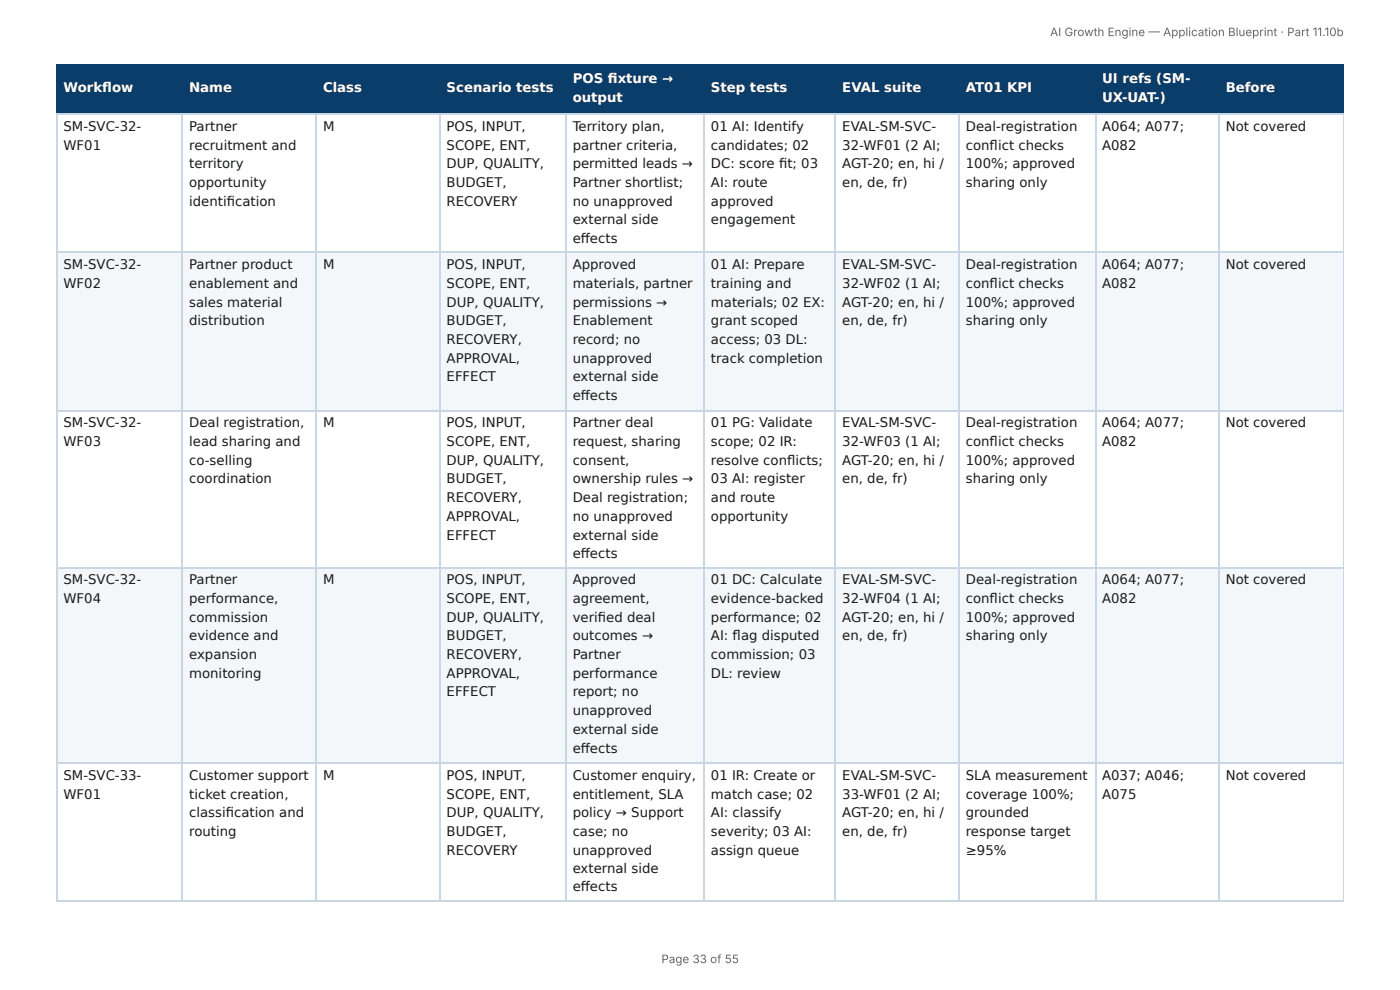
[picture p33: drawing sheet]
<svg xmlns="http://www.w3.org/2000/svg" width="297mm" height="210mm" viewBox="0 0 297 210" stroke-linecap="round" stroke-linejoin="round" font-family="sans-serif">
<defs><g id="words">
<g font-size="2.8" fill="#fff">
<text x="121.6" y="17.7">POS fi xture →</text>
<text x="234.1" y="17.7">UI refs (SM-</text>
<text x="13.5" y="19.6">Workfl ow</text>
<text x="40.2" y="19.6">Name</text>
<text x="68.6" y="19.6">Class</text>
<text x="94.9" y="19.6">Scenario tests</text>
<text x="121.6" y="21.7">output</text>
<text x="151" y="19.6">Step tests</text>
<text x="178.9" y="19.6">EVAL suite</text>
<text x="205.1" y="19.6">AT01 KPI</text>
<text x="234.1" y="21.7">UX-UAT-)</text>
<text x="260.3" y="19.6">Before</text>
</g>
<g font-size="2.8" fill="#1a1a1a">
<text x="13.5" y="27.8">SM-SVC-32-</text>
<text x="40.2" y="27.8">Partner</text>
<text x="68.6" y="27.8">M</text>
<text x="94.9" y="27.8">POS, INPUT,</text>
<text x="121.6" y="27.8">Territory plan,</text>
<text x="151" y="27.8">01 AI: Identify</text>
<text x="178.9" y="27.8">EVAL-SM-SVC-</text>
<text x="205.1" y="27.8">Deal-registration</text>
<text x="234.1" y="27.8">A064; A077;</text>
<text x="260.3" y="27.8">Not covered</text>
<text x="13.5" y="31.8">WF01</text>
<text x="40.2" y="31.8">recruitment and</text>
<text x="40.2" y="35.7">territory</text>
<text x="94.9" y="31.8">SCOPE, ENT,</text>
<text x="94.9" y="35.7">DUP, QUALITY,</text>
<text x="121.6" y="31.8">partner criteria,</text>
<text x="121.6" y="35.7">permitted leads →</text>
<text x="151" y="31.8">candidates; 02</text>
<text x="151" y="35.7">DC: score fi t; 03</text>
<text x="178.9" y="31.8">32-WF01 (2 AI;</text>
<text x="178.9" y="35.7">AGT-20; en, hi /</text>
<text x="205.1" y="31.8">confl ict checks</text>
<text x="205.1" y="35.7">100%; approved</text>
<text x="234.1" y="31.8">A082</text>
<text x="40.2" y="39.7">opportunity</text>
<text x="94.9" y="39.7">BUDGET,</text>
<text x="121.6" y="39.7">Partner shortlist;</text>
<text x="151" y="39.7">AI: route</text>
<text x="178.9" y="39.7">en, de, fr)</text>
<text x="205.1" y="39.7">sharing only</text>
<text x="40.2" y="43.7">identifi cation</text>
<text x="94.9" y="43.7">RECOVERY</text>
<text x="121.6" y="43.7">no unapproved</text>
<text x="121.6" y="47.6">external side</text>
<text x="151" y="43.7">approved</text>
<text x="151" y="47.6">engagement</text>
<text x="121.6" y="51.6">eff ects</text>
<text x="13.5" y="57.2">SM-SVC-32-</text>
<text x="40.2" y="57.2">Partner product</text>
<text x="68.6" y="57.2">M</text>
<text x="94.9" y="57.2">POS, INPUT,</text>
<text x="121.6" y="57.2">Approved</text>
<text x="151" y="57.2">01 AI: Prepare</text>
<text x="178.9" y="57.2">EVAL-SM-SVC-</text>
<text x="205.1" y="57.2">Deal-registration</text>
<text x="234.1" y="57.2">A064; A077;</text>
<text x="260.3" y="57.2">Not covered</text>
<text x="13.5" y="61.1">WF02</text>
<text x="40.2" y="61.1">enablement and</text>
<text x="40.2" y="65.1">sales material</text>
<text x="94.9" y="61.1">SCOPE, ENT,</text>
<text x="94.9" y="65.1">DUP, QUALITY,</text>
<text x="121.6" y="61.1">materials, partner</text>
<text x="121.6" y="65.1">permissions →</text>
<text x="151" y="61.1">training and</text>
<text x="151" y="65.1">materials; 02 EX:</text>
<text x="178.9" y="61.1">32-WF02 (1 AI;</text>
<text x="178.9" y="65.1">AGT-20; en, hi /</text>
<text x="205.1" y="61.1">confl ict checks</text>
<text x="205.1" y="65.1">100%; approved</text>
<text x="234.1" y="61.1">A082</text>
<text x="40.2" y="69.1">distribution</text>
<text x="94.9" y="69.1">BUDGET,</text>
<text x="121.6" y="69.1">Enablement</text>
<text x="151" y="69.1">grant scoped</text>
<text x="178.9" y="69.1">en, de, fr)</text>
<text x="205.1" y="69.1">sharing only</text>
<text x="94.9" y="73">RECOVERY,</text>
<text x="94.9" y="77">APPROVAL,</text>
<text x="121.6" y="73">record; no</text>
<text x="121.6" y="77">unapproved</text>
<text x="151" y="73">access; 03 DL:</text>
<text x="151" y="77">track completion</text>
<text x="94.9" y="81">EFFECT</text>
<text x="121.6" y="81">external side</text>
<text x="121.6" y="84.9">eff ects</text>
<text x="13.5" y="90.8">SM-SVC-32-</text>
<text x="13.5" y="94.7">WF03</text>
<text x="40.2" y="90.8">Deal registration,</text>
<text x="40.2" y="94.7">lead sharing and</text>
<text x="68.6" y="90.8">M</text>
<text x="94.9" y="90.8">POS, INPUT,</text>
<text x="94.9" y="94.7">SCOPE, ENT,</text>
<text x="121.6" y="90.8">Partner deal</text>
<text x="121.6" y="94.7">request, sharing</text>
<text x="151" y="90.8">01 PG: Validate</text>
<text x="151" y="94.7">scope; 02 IR:</text>
<text x="178.9" y="90.8">EVAL-SM-SVC-</text>
<text x="178.9" y="94.7">32-WF03 (1 AI;</text>
<text x="205.1" y="90.8">Deal-registration</text>
<text x="205.1" y="94.7">confl ict checks</text>
<text x="234.1" y="90.8">A064; A077;</text>
<text x="234.1" y="94.7">A082</text>
<text x="260.3" y="90.8">Not covered</text>
<text x="40.2" y="98.7">co-selling</text>
<text x="94.9" y="98.7">DUP, QUALITY,</text>
<text x="121.6" y="98.7">consent,</text>
<text x="151" y="98.7">resolve confl icts;</text>
<text x="178.9" y="98.7">AGT-20; en, hi /</text>
<text x="205.1" y="98.7">100%; approved</text>
<text x="40.2" y="102.7">coordination</text>
<text x="94.9" y="102.7">BUDGET,</text>
<text x="94.9" y="106.6">RECOVERY,</text>
<text x="121.6" y="102.7">ownership rules →</text>
<text x="121.6" y="106.6">Deal registration;</text>
<text x="151" y="102.7">03 AI: register</text>
<text x="151" y="106.6">and route</text>
<text x="178.9" y="102.7">en, de, fr)</text>
<text x="205.1" y="102.7">sharing only</text>
<text x="94.9" y="110.6">APPROVAL,</text>
<text x="121.6" y="110.6">no unapproved</text>
<text x="151" y="110.6">opportunity</text>
<text x="94.9" y="114.6">EFFECT</text>
<text x="121.6" y="114.6">external side</text>
<text x="121.6" y="118.5">eff ects</text>
<text x="13.5" y="124.1">SM-SVC-32-</text>
<text x="40.2" y="124.1">Partner</text>
<text x="68.6" y="124.1">M</text>
<text x="94.9" y="124.1">POS, INPUT,</text>
<text x="121.6" y="124.1">Approved</text>
<text x="151" y="124.1">01 DC: Calculate</text>
<text x="178.9" y="124.1">EVAL-SM-SVC-</text>
<text x="205.1" y="124.1">Deal-registration</text>
<text x="234.1" y="124.1">A064; A077;</text>
<text x="260.3" y="124.1">Not covered</text>
<text x="13.5" y="128.1">WF04</text>
<text x="40.2" y="128.1">performance,</text>
<text x="94.9" y="128.1">SCOPE, ENT,</text>
<text x="121.6" y="128.1">agreement,</text>
<text x="151" y="128.1">evidence-backed</text>
<text x="178.9" y="128.1">32-WF04 (1 AI;</text>
<text x="205.1" y="128.1">confl ict checks</text>
<text x="234.1" y="128.1">A082</text>
<text x="40.2" y="132">commission</text>
<text x="40.2" y="136">evidence and</text>
<text x="94.9" y="132">DUP, QUALITY,</text>
<text x="94.9" y="136">BUDGET,</text>
<text x="121.6" y="132">verifi ed deal</text>
<text x="121.6" y="136">outcomes →</text>
<text x="151" y="132">performance; 02</text>
<text x="151" y="136">AI: fl ag disputed</text>
<text x="178.9" y="132">AGT-20; en, hi /</text>
<text x="178.9" y="136">en, de, fr)</text>
<text x="205.1" y="132">100%; approved</text>
<text x="205.1" y="136">sharing only</text>
<text x="40.2" y="140">expansion</text>
<text x="40.2" y="143.9">monitoring</text>
<text x="94.9" y="140">RECOVERY,</text>
<text x="94.9" y="143.9">APPROVAL,</text>
<text x="121.6" y="140">Partner</text>
<text x="121.6" y="143.9">performance</text>
<text x="151" y="140">commission; 03</text>
<text x="151" y="143.9">DL: review</text>
<text x="94.9" y="147.9">EFFECT</text>
<text x="121.6" y="147.9">report; no</text>
<text x="121.6" y="151.9">unapproved</text>
<text x="121.6" y="155.8">external side</text>
<text x="121.6" y="159.8">eff ects</text>
<text x="13.5" y="165.6">SM-SVC-33-</text>
<text x="40.2" y="165.6">Customer support</text>
<text x="68.6" y="165.6">M</text>
<text x="94.9" y="165.6">POS, INPUT,</text>
<text x="121.6" y="165.6">Customer enquiry,</text>
<text x="151" y="165.6">01 IR: Create or</text>
<text x="178.9" y="165.6">EVAL-SM-SVC-</text>
<text x="205.1" y="165.6">SLA measurement</text>
<text x="234.1" y="165.6">A037; A046;</text>
<text x="260.3" y="165.6">Not covered</text>
<text x="13.5" y="169.6">WF01</text>
<text x="40.2" y="169.6">ticket creation,</text>
<text x="40.2" y="173.6">classifi cation and</text>
<text x="94.9" y="169.6">SCOPE, ENT,</text>
<text x="94.9" y="173.6">DUP, QUALITY,</text>
<text x="121.6" y="169.6">entitlement, SLA</text>
<text x="121.6" y="173.6">policy → Support</text>
<text x="151" y="169.6">match case; 02</text>
<text x="151" y="173.6">AI: classify</text>
<text x="178.9" y="169.6">33-WF01 (2 AI;</text>
<text x="178.9" y="173.6">AGT-20; en, hi /</text>
<text x="205.1" y="169.6">coverage 100%;</text>
<text x="205.1" y="173.6">grounded</text>
<text x="234.1" y="169.6">A075</text>
<text x="40.2" y="177.5">routing</text>
<text x="94.9" y="177.5">BUDGET,</text>
<text x="121.6" y="177.5">case; no</text>
<text x="151" y="177.5">severity; 03 AI:</text>
<text x="178.9" y="177.5">en, de, fr)</text>
<text x="205.1" y="177.5">response target</text>
<text x="94.9" y="181.5">RECOVERY</text>
<text x="121.6" y="181.5">unapproved</text>
<text x="121.6" y="185.5">external side</text>
<text x="151" y="181.5">assign queue</text>
<text x="205.1" y="181.5">≥95%</text>
<text x="121.6" y="189.2">eff ects</text>
</g>
<g font-size="2.5" fill="#666">
<text x="223" y="7.7">AI Growth Engine — Application Blueprint · Part 11.10b</text>
<text x="140.5" y="204.5">Page 33 of 55</text>
</g>
</g></defs>
<g fill="#0b3d6b">
<path d="M12.2 14h26.4v10.1h-26.4z"/>
<path d="M38.6 14h28.6v10.1h-28.6z"/>
<path d="M67.2 14h26.2v10.1h-26.2z"/>
<path d="M93.4 14h26.7v10.1h-26.7z"/>
<path d="M120.1 14h29.4v10.1h-29.4z"/>
<path d="M149.5 14h28v10.1h-28z"/>
<path d="M177.5 14h26.2v10.1h-26.2z"/>
<path d="M203.7 14h28.9v10.1h-28.9z"/>
<path d="M232.6 14h26.2v10.1h-26.2z"/>
<path d="M258.8 14h26.6v10.1h-26.6z"/>
</g>
<g fill="#f4f7fa">
<path d="M12.2 53.7h26.4v33.3h-26.4z"/>
<path d="M38.6 53.7h28.6v33.3h-28.6z"/>
<path d="M67.2 53.7h26.2v33.3h-26.2z"/>
<path d="M93.4 53.7h26.7v33.3h-26.7z"/>
<path d="M120.1 53.7h29.4v33.3h-29.4z"/>
<path d="M149.5 53.7h28v33.3h-28z"/>
<path d="M177.5 53.7h26.2v33.3h-26.2z"/>
<path d="M203.7 53.7h28.9v33.3h-28.9z"/>
<path d="M232.6 53.7h26.2v33.3h-26.2z"/>
<path d="M258.8 53.7h26.6v33.3h-26.6z"/>
<path d="M12.2 120.7h26.4v41.2h-26.4z"/>
<path d="M38.6 120.7h28.6v41.2h-28.6z"/>
<path d="M67.2 120.7h26.2v41.2h-26.2z"/>
<path d="M93.4 120.7h26.7v41.2h-26.7z"/>
<path d="M120.1 120.7h29.4v41.2h-29.4z"/>
<path d="M149.5 120.7h28v41.2h-28z"/>
<path d="M177.5 120.7h26.2v41.2h-26.2z"/>
<path d="M203.7 120.7h28.9v41.2h-28.9z"/>
<path d="M232.6 120.7h26.2v41.2h-26.2z"/>
<path d="M258.8 120.7h26.6v41.2h-26.6z"/>
</g>
<path d="M11.9 13.9h273.5M12 13.8v10.5M38.8 13.8v10.5M67.1 13.8v10.5M93.5 13.8v10.5M120.3 13.8v10.5M149.6 13.8v10.5M177.4 13.8v10.5M203.6 13.8v10.5M232.7 13.8v10.5M258.9 13.8v10.5M11.9 24.2h273.5" fill="none" stroke="#0b3d6b" stroke-width=".26"/>
<path d="M285.3 13.8v10.5" fill="none" stroke="#0b3d6b" stroke-width=".21"/>
<g fill="none" stroke="#c9d6e3" stroke-width=".26">
<path d="M11.9 24.2h273.5M12 24.3v167.3M38.8 24.3v167.3M67.1 24.3v167.3M93.5 24.3v167.3M120.3 24.3v167.3M149.6 24.3v167.3M177.4 24.3v167.3M203.6 24.3v167.3M232.7 24.3v167.3M258.9 24.3v167.3M11.9 53.6h273.5"/>
<path d="M11.9 87.2h273.5M11.9 120.5h273.5M11.9 162.1h273.5M11.9 191.4h273.5"/>
</g>
<path d="M285.3 24.3v167.3" fill="none" stroke="#c9d6e3" stroke-width=".21"/>
<use href="#words"/>
</svg>
